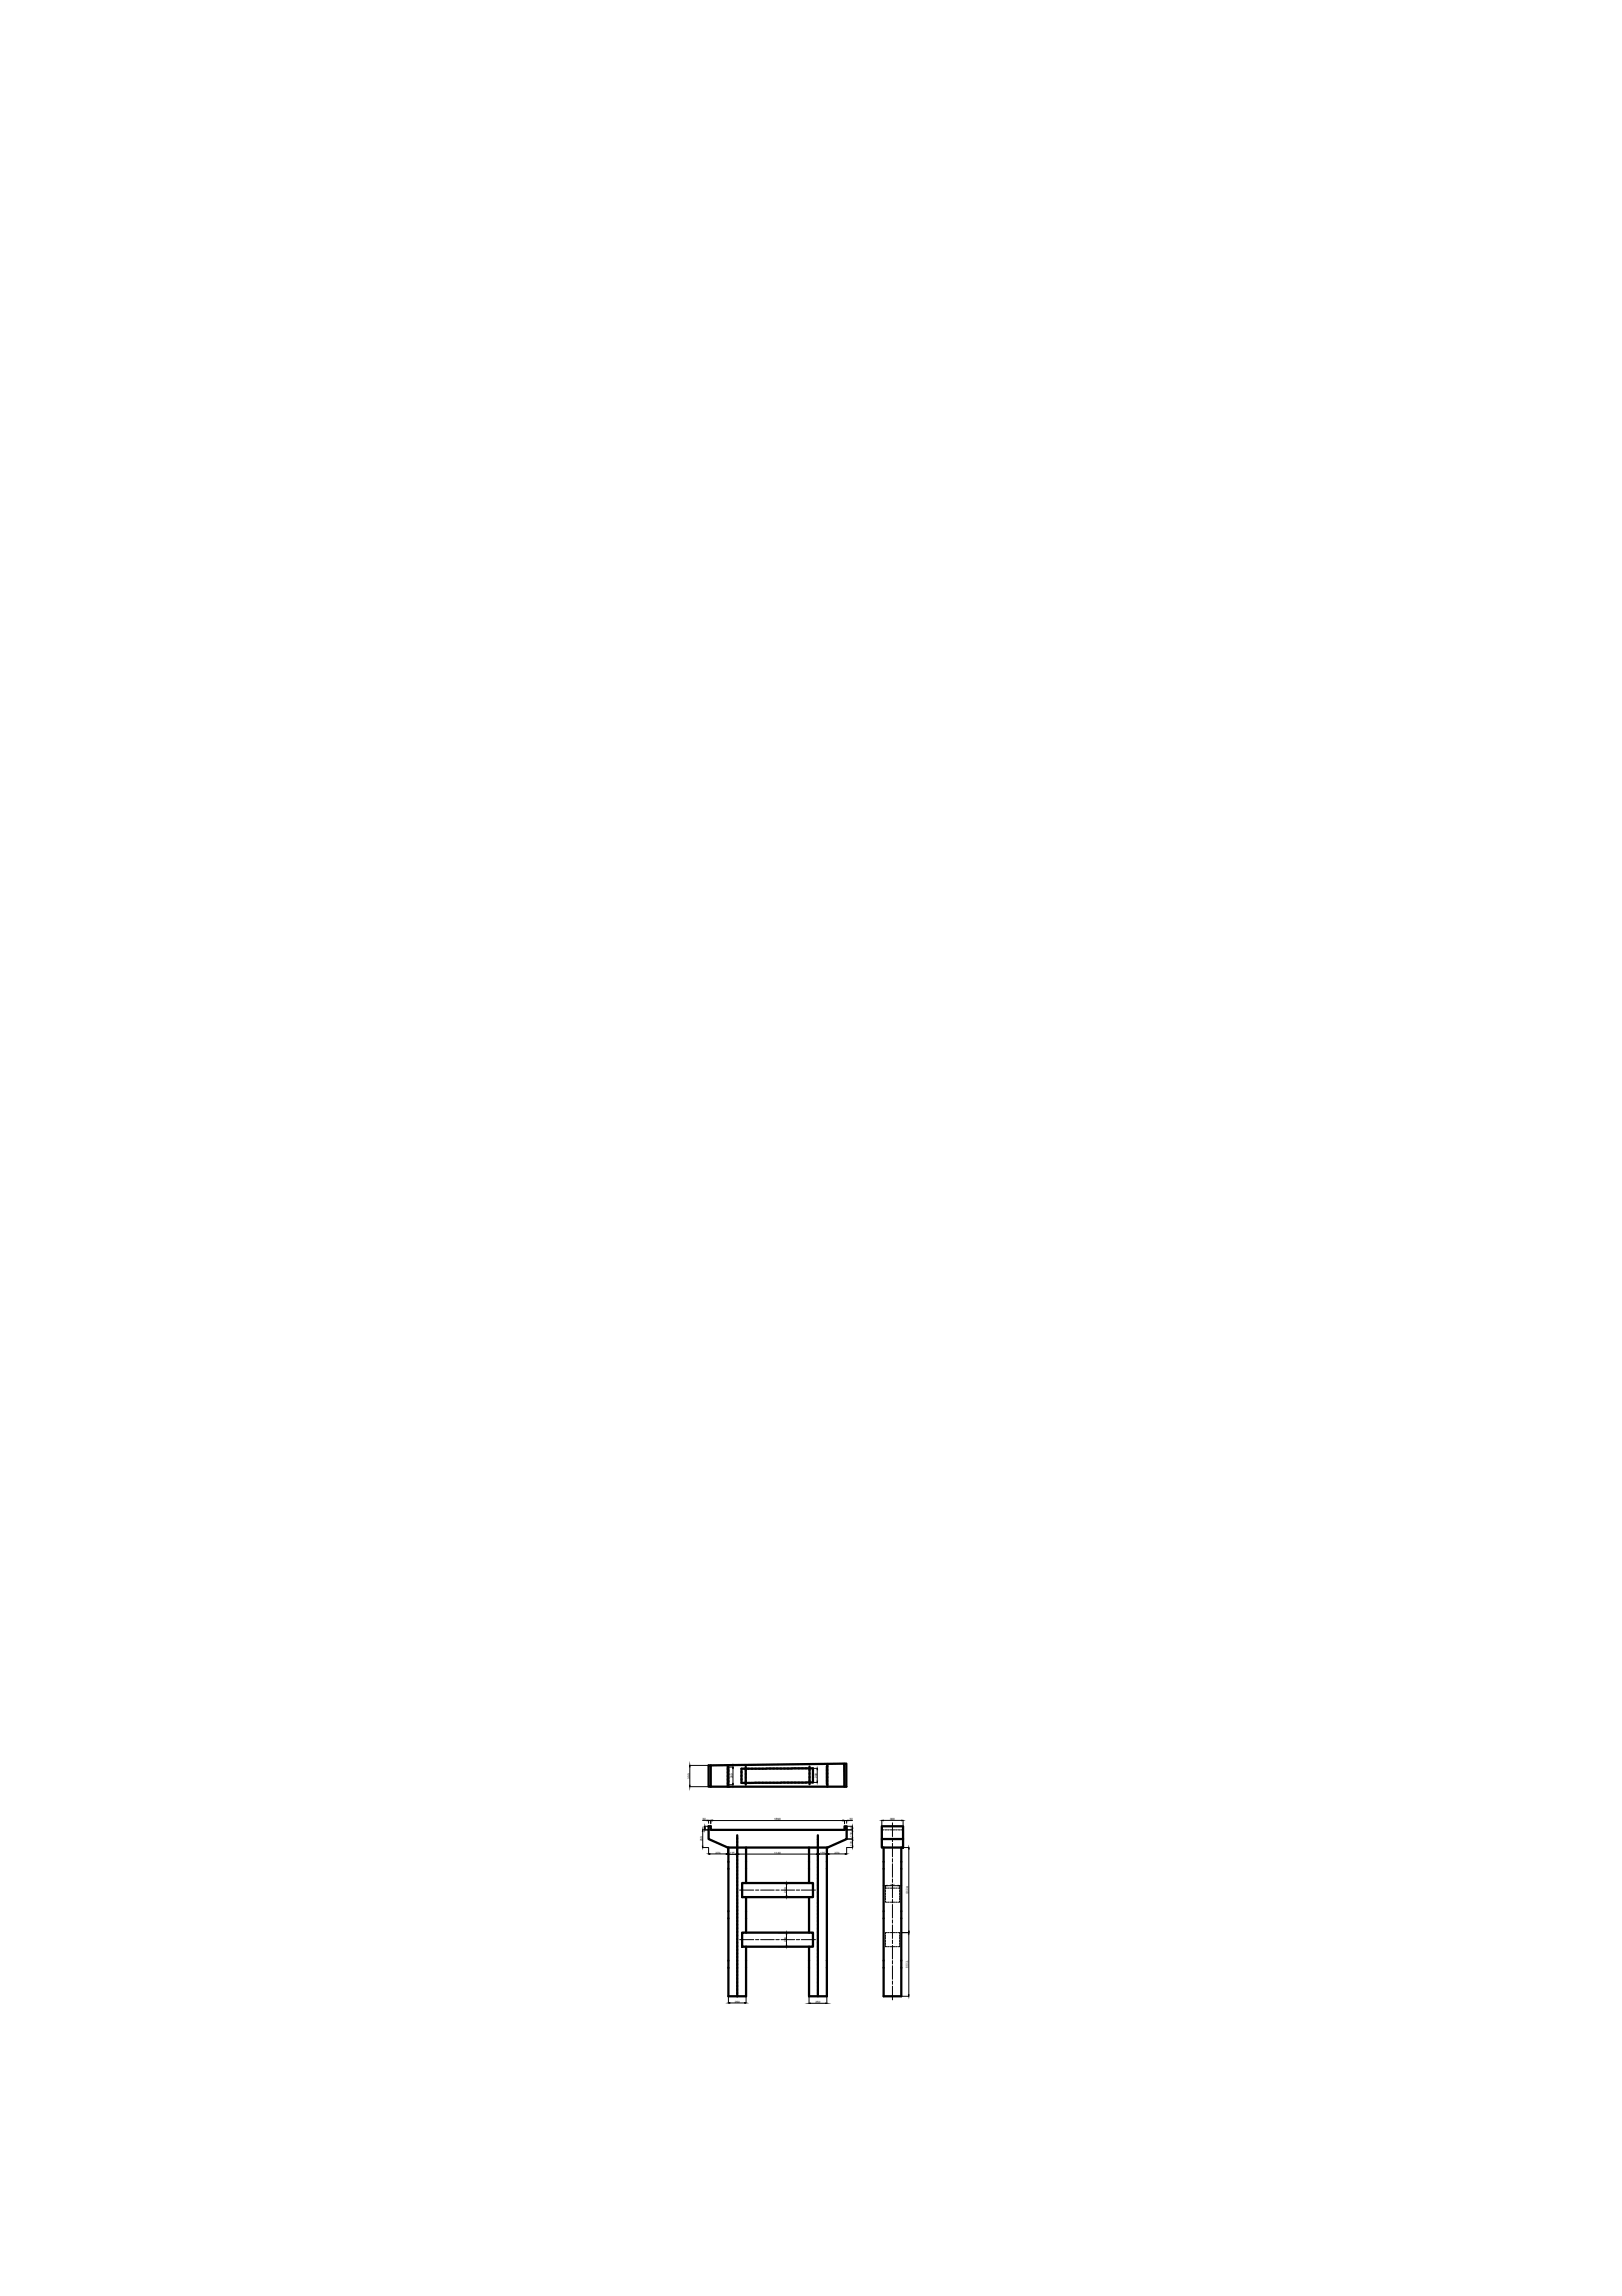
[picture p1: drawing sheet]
<svg xmlns="http://www.w3.org/2000/svg" width="210mm" height="297mm" viewBox="0 0 210 297" stroke-linecap="round" stroke-linejoin="round" font-family="sans-serif">
<defs><g id="words">
<g font-size=".4">
<text x="89.3" y="230.1" transform="rotate(-90 89.3 230.1)">300</text>
<text x="94.9" y="230.1" transform="rotate(-90 94.9 230.1)">250</text>
<text x="105.8" y="230" transform="rotate(-90 105.8 230)">200</text>
<text x="90.9" y="238.2" transform="rotate(-90 90.9 238.2)">250</text>
<text x="90.9" y="235.5">30</text>
<text x="91.2" y="236.7" transform="rotate(-90 91.2 236.7)">50</text>
<text x="92.6" y="239.8">270</text>
<text x="94.5" y="239.9">135</text>
<text x="100.2" y="235.5">1890</text>
<text x="100.2" y="239.9">1140</text>
<text x="106.1" y="239.8">135</text>
<text x="108" y="239.8">270</text>
<text x="109.9" y="235.5">30</text>
<text x="110.3" y="237.7" transform="rotate(-90 110.3 237.7)">130</text>
<text x="110.3" y="236.7" transform="rotate(-90 110.3 236.7)">50</text>
<text x="110.3" y="238.8" transform="rotate(-90 110.3 238.8)">120</text>
<text x="115.2" y="235.5">300</text>
<text x="101.8" y="244.8" transform="rotate(-90 101.8 244.8)">200</text>
<text x="115.2" y="243.9">200</text>
<text x="117.6" y="245.1" transform="rotate(-90 117.6 245.1)">墩高H</text>
<text x="101.8" y="251.3" transform="rotate(-90 101.8 251.3)">200</text>
<text x="117.5" y="254.6" transform="rotate(-90 117.5 254.6)">桩长L</text>
<text x="95.1" y="259.1">250</text>
<text x="105.5" y="259.2">250</text>
</g>
</g></defs>
<!-- layer: 0 -->
<g fill="none" stroke="#000" stroke-width=".3">
<path d="M91.7 236.3h.3v.4h17.3v-.4h.3v1.6l-2.5 1.1h-12.9l-2.5-1.1zM91.7 228.4l17.8-.2v2.9h-17.8zM92 228.4v2.7M94.3 239v19.3h2.2v-6.5M96.5 239v4.6M104.7 239v4.6M107 239v19.3h-2.3v-6.5M109.2 228.2l.1 2.9M114.1 236.3h2.8v2.7h-2.8zM114.1 237.9h2.8M114.3 239v19.3h2.3v-19.3M96 243.6h9.2v1.8h-9.2z"/>
<path d="M96 250h9.2v1.8h-9.2zM96.5 245.4v4.6M104.7 245.4v4.6"/>
</g>
<g fill="none" stroke="#000" stroke-width=".13">
<path d="M89.2 231.1h2.5M89.2 228.4h2.5M89.3 228.6v2.4M90.9 235.5h.6M90.9 236.7h.8M90.9 239h.8M90.9 236.9v2M91.2 236.3h.5M91.2 236.5h.1M91.7 235.9v-.4h.3v.5M91.7 239v.9M91.9 239.8h2.1"/>
<path d="M92.1 235.5h.2M92.1 235.5h17M94.2 239v.9M94.3 230.9h.6M94.3 228.6h.6M94.3 239.9h.9M94.9 228.8v1.9M95.4 239v.9M95.6 239.9h10.1M105.2 228.8h.6M105.2 230.6h.6M105.8 228.9v1.5"/>
<path d="M105.8 239v.9M106 239.9h.9M107.1 239v.9M107.3 239.8h2.1M109.3 235.5v.5M109.3 235.5h.3M109.6 236.3h.7M109.6 236.7h.7M109.6 235.5v.4M109.6 239v.9M109.6 237.9h.7M109.6 239h.7"/>
<path d="M109.7 235.5h.6M110.3 236.5h.1M110.3 236.9v.9M110.3 238.1v.8M114.1 236.7h.3M114.1 235.5v.8M114.3 235.5h2.4M114.5 236.7h.3M114.9 236.7h.2M115.2 236.7h.3M115.5 235.8v1.8M115.5 237.8v.5"/>
<path d="M115.5 238.5v1.7M115.6 236.7h.2M115.9 236.7h.2M116.3 236.7h.2M116.6 236.7h.3M116.7 239h.9M116.9 235.5v.8M117.6 239.2v10.6M94.3 258.3v.8M94.5 259.1h1.9M95.7 244.5h1.8M95.7 250.9h1.8"/>
<path d="M96.5 258.3v.8M97.8 244.5h.4M97.8 250.9h.4M98.4 244.5h1.8M98.4 250.9h1.8M100.4 244.5h.4M100.4 250.9h.4M100.6 245.4h1.2M100.6 243.6h1.2M100.6 250h1.2M100.6 251.8h1.2M101.1 244.5h1.7"/>
<path d="M101.1 250.9h1.7M101.8 243.8v1.5M101.8 250.2v1.5M103 244.5h.5M103 250.9h.5M103.7 244.5h1.8M103.7 250.9h1.8M104.7 258.3v.9M104.9 259.2h1.9M107 258.3v.9M114.6 245.9v.2h.2M114.6 251.7v.1h.2"/>
<path d="M114.6 243.9v.3M114.6 244.5v.3M114.6 244.9v.2M114.6 245.2v.3M114.6 245.6v.2M114.6 250.3v.2M114.6 250.6v.3M114.6 251v.2M114.6 251.3v.3M114.8 244.3h-.2v.1M114.8 250h-.2v.2M114.8 244h1.4"/>
<path d="M114.9 246.1h.2M114.9 244.3h.2M114.9 250h.2M114.9 251.8h.2M115.2 246.1h.3M115.2 244.3h.3M115.2 250h.3M115.2 251.8h.3M115.5 240.5v.4M115.5 241.1v1.8M115.5 243.1v.4M115.5 243.8v1.7"/>
<path d="M115.5 245.7v.5M115.5 246.4v1.7M115.5 248.4v.4M115.5 249v1.8M115.5 251v.4M115.5 251.7v1.7M115.5 253.6v.5M115.5 254.3v1.8M115.5 256.3v.4M115.5 256.9v1.8M115.6 246.1h.2M115.6 244.3h.2"/>
<path d="M115.6 250h.2M115.6 251.8h.2M115.9 246.1h.2M115.9 244.3h.2M115.9 250h.2M115.9 251.8h.2M116.3 250h.1v.2M116.3 244.3h.1M116.4 245.9v.2h-.1M116.4 251.7v.1h-.1M116.4 243.9v.5M116.4 244.5v.3"/>
<path d="M116.4 244.9v.2M116.4 245.2v.3M116.4 245.6v.2M116.4 250.3v.2M116.4 250.6v.3M116.4 251v.2M116.4 251.3v.3M116.7 250h.9M116.7 258.3h.9M117.6 250.2v7.9"/>
</g>
<g fill="#000" stroke="#000" stroke-width=".13">
<path d="M89.2 231l.1 .1zM89.3 228.4v.2zM90.9 236.7v.2zM90.9 238.9v.1zM91.2 236.3l.1 .2zM91.2 236.5v.2zM91.5 235.5h.2zM91.7 239.8l.2 .1zM92 235.5h.1zM94 239.8h.2zM94.2 239.9h.1zM94.8 230.7l.1 .2z"/>
<path d="M94.9 228.6l-.1 .2zM95.2 239.9h.2zM95.4 239.9h.2zM105.7 239.8l.1 .1zM105.8 228.8v.1zM105.7 230.4l.1 .2zM105.8 239.9l.2-.1zM106.9 239.8l.2 .1zM107.1 239.8l.2 .1zM109.1 235.5h.2zM109.4 239.8h.2zM109.6 235.5h.1z"/>
<path d="M110.3 236.5v.2zM110.3 236.3v.2zM110.3 236.7v.2zM110.3 237.8v.1zM110.3 237.9l.1 .2zM110.3 238.9v.1zM114.1 235.5h.2zM116.7 235.5h.2zM117.6 239l.1 .2zM94.3 259.1h.2zM96.4 259.1h.1zM101.8 245.3v.1z"/>
<path d="M101.8 243.6v.2zM101.8 250v.2zM101.8 251.7v.1zM104.7 259.2h.2zM106.8 259.2h.2zM114.6 244l.2-.1zM116.2 243.9l.2 .1zM117.6 258.1v.2zM117.6 250v.2zM117.6 249.8v.2z"/>
</g>
<g fill="none" stroke="#000" stroke-width=".3">
<path d="M94.2 228.4v.3M94.2 228.8v.1M94.2 228.9v.3M94.2 229.3h.1M94.2 229.4v.3M94.2 229.7v.1M94.2 229.8v.3M94.2 230.2v.1M94.2 230.3v.3M94.2 230.7h.1M94.2 230.8v.3M94.3 231.1h.1"/>
<path d="M94.3 228.6v.4M94.3 229v.1M94.3 229.1v.3M94.3 229.5v.1M94.3 229.6v.3M94.3 230h.1M94.3 230.1v.3M94.3 230.4v.1M94.3 230.5v.4M95.4 237.4v.4M95.4 237.8v.1M95.4 237.9v.3"/>
<path d="M95.4 238.3h.1M95.4 238.4v.3M95.4 238.7v.1M95.4 238.9v.2M95.4 239.2v.1M95.4 239.3v.3M95.4 239.7h.1M95.4 239.8v.3M96 229.2v.1M96 229.4v.3M96 229.7v.1M96 229.8v.3"/>
<path d="M96 230.2h.1M96 230.3v.4h.3M96.3 228.8h-.3v.4M96.4 228.8h.1M96.4 230.7h.1M96.5 228.8h.3M96.5 230.7h.3M96.5 228.6v.3M96.5 229v.1M96.5 229.1v.3M96.5 229.5h.1M96.5 229.6v.3"/>
<path d="M96.5 229.9v.1M96.5 230.1v.2M96.5 230.4v.1M96.5 230.5v.4M96.8 228.8h.1M96.8 230.7h.1M97 228.8h.2M97 230.7h.2M97.3 228.8h.1M97.3 230.7h.1M97.4 228.8h.3M97.7 230.6l-.3 .1"/>
<path d="M97.8 228.8h.1M97.8 230.6h.1M97.9 228.8h.3M97.9 230.6h.3M98.2 228.8h.1M98.2 230.6h.1M98.3 228.8h.3M98.3 230.6h.3M98.7 228.8h.1M98.7 230.6h.1M98.8 228.8h.3M98.8 230.6h.3"/>
<path d="M99.2 230.6h.1M99.2 228.8h.1M99.3 228.8h.3M99.3 230.6h.3M99.6 228.8h.1M99.6 230.6h.1M99.7 228.8h.3M99.7 230.6h.3M100.1 228.8h.1M100.1 230.6h.1M100.2 228.8h.3M100.2 230.6h.3"/>
<path d="M100.5 228.8h.1M100.5 230.6h.1M100.7 228.8h.3M100.7 230.6h.3M101 228.8h.1M101.1 230.6h-.1M101.1 228.8h.3M101.1 230.6h.3M101.5 228.8h.1M101.5 230.6h.1M101.6 228.8h.3M101.6 230.6h.3"/>
<path d="M101.9 228.8h.1M101.9 230.6h.1M102.1 228.8h.2M102.1 230.6h.2M102.4 228.8h.1M102.4 230.6h.1M102.5 228.8h.3M102.5 230.6h.3M102.9 228.8h.1M102.9 230.6h.1M103 228.8h.3M103 230.6h.3"/>
<path d="M103.3 228.8h.1M103.3 230.6h.1M103.5 228.8h.2M103.5 230.6h.2M103.8 228.8h.1M103.8 230.6h.1M103.9 228.8h.3M103.9 230.6h.3M104.3 228.8h.1M104.3 230.6h.1M104.4 228.8h.3M104.4 230.6h.3"/>
<path d="M104.7 228.8h.1M104.7 230.6h.1M104.8 228.5v.4M104.8 229h.1M104.8 229.1v.3M104.8 229.4v.1M104.8 229.5v.3M104.8 229.9h.1M104.8 230v.3M104.8 230.4h.1M104.8 230.5v.3M104.9 228.8h.3v.3"/>
<path d="M105.2 229.2h.1M105.2 229.3v.3M105.2 229.7h.1M105.2 229.8v.3M105.2 230.1v.1M105.2 230.2v.4h-.3M105.8 237.4v.2M105.8 237.7h.1M105.8 237.8v.5M105.8 238.3v.1M105.8 238.4v.3M105.8 238.8h.1"/>
<path d="M105.8 238.9v.3M105.8 239.3h.1M105.8 239.4v.3M105.8 239.7v.1M105.8 239.8v.3M107 228.5v.4M107 228.9v.1M107 229.1v.2M107 229.4v.1M107 229.5v.3M107 229.9h.1M107 230v.3"/>
<path d="M107 230.3v.1M107 230.5v.3M107.1 228.2v.2M107.1 228.5h.1M107.1 228.6v.3M107.1 228.9v.1M107.1 229.1v.2M107.1 229.4v.1M107.1 229.5v.3M107.1 229.9h.1M107.1 230v.3M107.1 230.3v.1"/>
<path d="M107.1 230.5v.2M107.1 230.8v.1M107.1 230.9v.2M95.4 240.1v.1M95.4 240.2v.3M95.4 240.6v.1M95.4 240.7v.3M95.4 241.1h.1M95.4 241.2v.3M95.4 241.5v.1M95.4 241.6v.3M95.4 242h.1"/>
<path d="M95.4 242.1v.3M95.4 242.5h.1M95.4 242.6v.3M95.4 242.9v.1M95.4 243v.3M95.4 243.4h.1M95.4 243.5v.3M95.4 243.9h.1M95.4 244v.3M95.4 244.3v.1M95.4 244.4v.3M95.4 244.8h.1"/>
<path d="M95.4 244.9v.3M95.4 245.3h.1M95.4 245.4v.3M95.4 245.7v.1M95.4 245.8v.3M95.4 246.2h.1M95.4 246.3v.3M95.4 246.6v.1M95.4 246.8v.3M95.4 247.1v.1M95.4 247.2v.3M95.4 247.6h.1"/>
<path d="M95.4 247.7v.3M95.4 248v.1M95.4 248.2v.3M95.4 248.5v.1M95.4 248.6v.3M95.4 249h.1M95.4 249.1v.3M95.4 249.4v.1M95.4 249.6v.3M95.4 249.9v.1M95.4 250v.3M95.4 250.4h.1"/>
<path d="M95.4 250.5v.3M95.4 250.8v.1M95.4 251v.3M95.4 251.3v.1M95.4 251.4v.3M95.4 251.8h.1M95.4 251.9v.3M95.4 252.2v.1M95.4 252.4v.3M95.4 252.7v.1M95.4 252.8v.3M95.4 253.2h.1"/>
<path d="M95.4 253.3v.3M95.4 253.6v.1M95.4 253.8v.2M95.4 254.1v.1M95.4 254.2v.3M95.4 254.6h.1M95.4 254.7v.3M95.4 255v.1M95.4 255.2v.2M95.4 255.5v.1M95.4 255.6v.3M95.4 256h.1"/>
<path d="M95.4 256.1v.3M95.4 256.4v.1M95.4 256.5v.3M95.4 256.9h.1M95.4 257v.3M95.4 257.4h.1M95.4 257.5v.3M95.4 257.8v.1M95.4 257.9v.4M105.8 240.2h.1M105.8 240.3v.3M105.8 240.7h.1"/>
<path d="M105.8 240.8v.3M105.8 241.1v.1M105.8 241.2v.3M105.8 241.6h.1M105.8 241.7v.3M105.8 242v.1M105.8 242.2v.3M105.8 242.5v.1M105.8 242.6v.3M105.8 243h.1M105.8 243.1v.3M105.8 243.4v.1"/>
<path d="M105.8 243.6v.2M105.8 243.9v.1M105.8 244v.3M105.8 244.4h.1M105.8 244.5v.3M105.8 244.8v.1M105.8 244.9v.3M105.8 245.3h.1M105.8 245.4v.3M105.8 245.8h.1M105.8 245.9v.3M105.8 246.2v.1"/>
<path d="M105.8 246.3v.3M105.8 246.7h.1M105.8 246.8v.3M105.8 247.1v.1M105.8 247.3v.3M105.8 247.6v.1M105.8 247.7v.3M105.8 248.1h.1M105.8 248.2v.3M105.8 248.5v.1M105.8 248.7v.3M105.8 249v.1"/>
<path d="M105.8 249.1v.3M105.8 249.5h.1M105.8 249.6v.3M105.8 249.9v.1M105.8 250.1v.3M105.8 250.4v.1M105.8 250.5v.3M105.8 250.9h.1M105.8 251v.3M105.8 251.3v.1M105.8 251.5v.3M105.8 251.8v.1"/>
<path d="M105.8 251.9v.3M105.8 252.3h.1M105.8 252.4v.3M105.8 252.7v.1M105.8 252.9v.3M105.8 253.2v.1M105.8 253.3v.3M105.8 253.7h.1M105.8 253.8v.3M105.8 254.1v.1M105.8 254.3v.2M105.8 254.6v.1"/>
<path d="M105.8 254.7v.3M105.8 255.1h.1M105.8 255.2v.3M105.8 255.5v.1M105.8 255.7v.2M105.8 256v.1M105.8 256.1v.3M105.8 256.5h.1M105.8 256.6v.3M105.8 256.9v.1M105.8 257.1v.2M105.8 257.4v.1"/>
<path d="M105.8 257.5v.3M105.8 257.9h.1M105.8 258v.3"/>
</g>
<use href="#words"/>
</svg>
